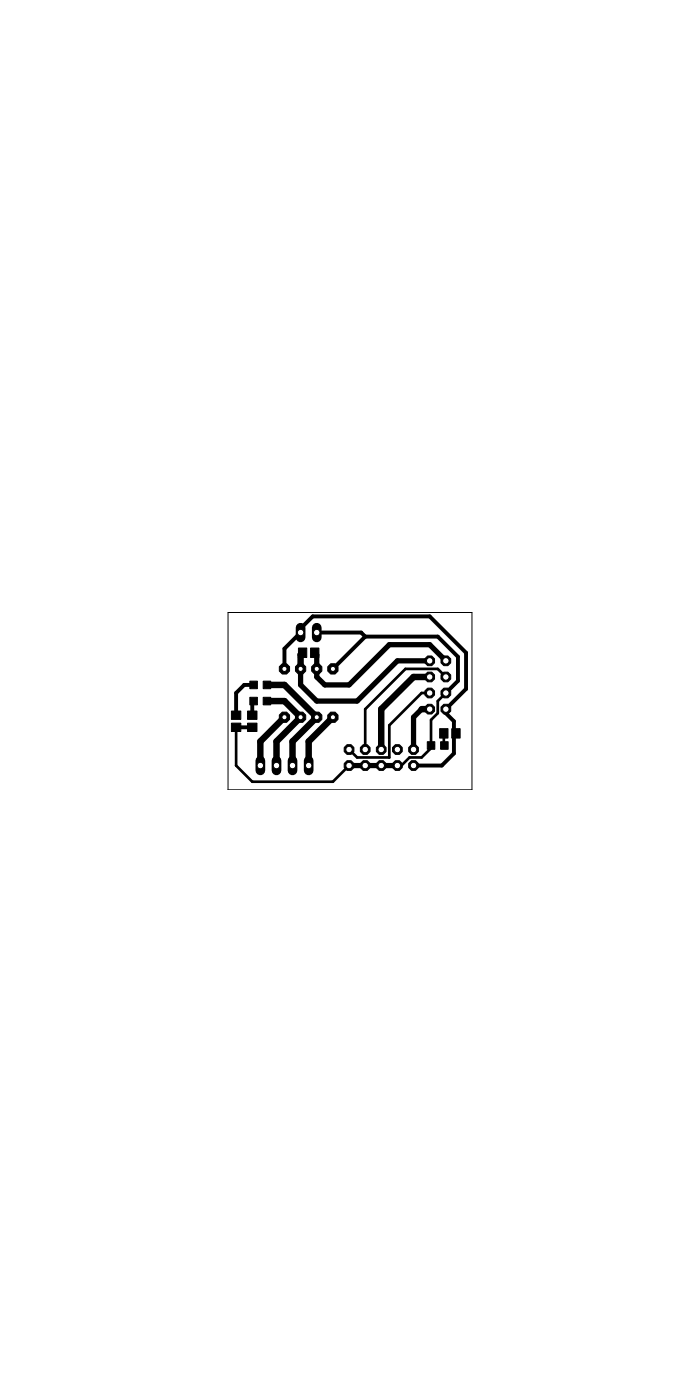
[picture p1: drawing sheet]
<svg xmlns="http://www.w3.org/2000/svg" width="110mm" height="220mm" viewBox="0 0 110 220" stroke-linecap="round" stroke-linejoin="round" font-family="sans-serif">
<g fill="#000" stroke="#000" stroke-width=".16">
<path d="M36.4 113.7h1.5v1.3h-1.5zM36.4 111.8h1.5v1.3h-1.5zM38.9 113.7h1.5v1.3h-1.5zM38.9 111.8h1.5v1.3h-1.5zM39.3 107.1h1.2v1.2h-1.2zM39.3 109.6h1.2v1.2h-1.2zM41.4 107.1h1.2v1.2h-1.2zM41.4 109.6h1.2v1.2h-1.2zM46.9 101.9h1.3v1.5h-1.3zM48.8 101.9h1.3v1.5h-1.3zM67.2 116.6h1.2v1.2h-1.2zM69.1 114.6h1.3v1.5h-1.3z"/>
<path d="M69.3 116.6h1.2v1.2h-1.2zM71 114.6h1.3v1.5h-1.3z"/>
<circle cx="44.7" cy="112.8" r=".87"/>
</g>
<path d="M49.8 99.5h7l.6 .6M37.1 114.4h2.6M39.9 107.7h-1.5l-1.3 1.3v3.8M39.9 110.2l-.2 .3v2M44.7 105.2v-3.2l2.6-2.5v-.7l1.9-1.9h18.4l5.7 5.7v5.7l-3.2 3.2v.6l1.3 1.3v1.6l.3 .3-.3 .3v2.9l-1.9 1.9h-4.5M57.4 100.1h11.4l3.2 3.2v3.8l-1.9 1.9M57.4 100.1l-5.1 5.1" fill="none" stroke="#000" stroke-width=".61"/>
<path d="M42 110.2h2.7l2.6 2.6-3.8 3.8v3.8M42 107.7h2.7l5.1 5.1-3.8 3.8v3.8M44.7 112.8l-3.8 3.8v3.8M47.6 102.6l-.3 .4v2.2M52.3 112.8l-3.8 3.8v3.8M66.3 111.5h1.3M67.6 106.4h-2.6l-5.1 5.1v6.4" fill="none" stroke="#000" stroke-width="1"/>
<path d="M49.5 102.6l.3 .4v3.4l1.3 1.3h3.8l6.3-6.3h6.4l2.5 2.5M66.3 111.5l-1.3 1.3v5.1M67.6 103.9h-5.1l-6.3 6.3h-6.4l-2.5-2.5v-2.5M54.9 120.4h7.6" fill="none" stroke="#000" stroke-width=".83"/>
<path d="M37.1 114.4v6l2.6 2.5h12.6l2.6-2.5M67.6 117.2h.6l-1.9 1.9h-1.9l-1.3 1.3h-.6M67.6 109h-1.3l-5.1 5v5.1h-5l-1.3-1.2M69.8 115.3v1.6l.3 .3h-.2M70.1 109l-1.3 1.2v1.9l-1 1.1v4M70.1 106.4l-1.3-1.2h-5l-6.4 6.3v6.4" fill="none" stroke="#000" stroke-width=".42"/>
<circle cx="44.7" cy="112.8" r=".4" fill="#fff" stroke="#000" stroke-width=".16"/>
<circle cx="47.3" cy="112.8" r=".87" fill="#000" stroke="#000" stroke-width=".16"/>
<circle cx="47.3" cy="112.8" r=".4" fill="#fff" stroke="#000" stroke-width=".16"/>
<circle cx="49.8" cy="112.8" r=".87" fill="#000" stroke="#000" stroke-width=".16"/>
<circle cx="49.8" cy="112.8" r=".4" fill="#fff" stroke="#000" stroke-width=".16"/>
<circle cx="52.3" cy="112.8" r=".87" fill="#000" stroke="#000" stroke-width=".16"/>
<circle cx="52.3" cy="112.8" r=".4" fill="#fff" stroke="#000" stroke-width=".16"/>
<circle cx="52.3" cy="105.2" r=".87" fill="#000" stroke="#000" stroke-width=".16"/>
<circle cx="52.3" cy="105.2" r=".4" fill="#fff" stroke="#000" stroke-width=".16"/>
<circle cx="49.8" cy="105.2" r=".87" fill="#000" stroke="#000" stroke-width=".16"/>
<circle cx="49.8" cy="105.2" r=".4" fill="#fff" stroke="#000" stroke-width=".16"/>
<circle cx="47.3" cy="105.2" r=".87" fill="#000" stroke="#000" stroke-width=".16"/>
<circle cx="47.3" cy="105.2" r=".4" fill="#fff" stroke="#000" stroke-width=".16"/>
<circle cx="44.7" cy="105.2" r=".87" fill="#000" stroke="#000" stroke-width=".16"/>
<circle cx="44.7" cy="105.2" r=".4" fill="#fff" stroke="#000" stroke-width=".16"/>
<circle cx="65" cy="117.9" r=".83" fill="#000" stroke="#000" stroke-width=".16"/>
<circle cx="65" cy="117.9" r=".51" fill="#fff" stroke="#000" stroke-width=".16"/>
<circle cx="65" cy="120.4" r=".83" fill="#000" stroke="#000" stroke-width=".16"/>
<circle cx="65" cy="120.4" r=".51" fill="#fff" stroke="#000" stroke-width=".16"/>
<circle cx="62.5" cy="117.9" r=".83" fill="#000" stroke="#000" stroke-width=".16"/>
<circle cx="62.5" cy="117.9" r=".51" fill="#fff" stroke="#000" stroke-width=".16"/>
<circle cx="62.5" cy="120.4" r=".83" fill="#000" stroke="#000" stroke-width=".16"/>
<circle cx="62.5" cy="120.4" r=".51" fill="#fff" stroke="#000" stroke-width=".16"/>
<circle cx="59.9" cy="117.9" r=".83" fill="#000" stroke="#000" stroke-width=".16"/>
<circle cx="59.9" cy="117.9" r=".51" fill="#fff" stroke="#000" stroke-width=".16"/>
<circle cx="59.9" cy="120.4" r=".83" fill="#000" stroke="#000" stroke-width=".16"/>
<circle cx="59.9" cy="120.4" r=".51" fill="#fff" stroke="#000" stroke-width=".16"/>
<circle cx="57.4" cy="117.9" r=".83" fill="#000" stroke="#000" stroke-width=".16"/>
<circle cx="57.4" cy="117.9" r=".51" fill="#fff" stroke="#000" stroke-width=".16"/>
<circle cx="57.4" cy="120.4" r=".83" fill="#000" stroke="#000" stroke-width=".16"/>
<circle cx="57.4" cy="120.4" r=".51" fill="#fff" stroke="#000" stroke-width=".16"/>
<circle cx="54.9" cy="117.9" r=".83" fill="#000" stroke="#000" stroke-width=".16"/>
<circle cx="54.9" cy="117.9" r=".51" fill="#fff" stroke="#000" stroke-width=".16"/>
<circle cx="54.9" cy="120.4" r=".83" fill="#000" stroke="#000" stroke-width=".16"/>
<circle cx="54.9" cy="120.4" r=".51" fill="#fff" stroke="#000" stroke-width=".16"/>
<circle cx="70.1" cy="111.5" r=".83" fill="#000" stroke="#000" stroke-width=".16"/>
<circle cx="70.1" cy="111.5" r=".51" fill="#fff" stroke="#000" stroke-width=".16"/>
<circle cx="67.6" cy="111.5" r=".83" fill="#000" stroke="#000" stroke-width=".16"/>
<circle cx="67.6" cy="111.5" r=".51" fill="#fff" stroke="#000" stroke-width=".16"/>
<circle cx="70.1" cy="109" r=".83" fill="#000" stroke="#000" stroke-width=".16"/>
<circle cx="70.1" cy="109" r=".51" fill="#fff" stroke="#000" stroke-width=".16"/>
<circle cx="67.6" cy="109" r=".83" fill="#000" stroke="#000" stroke-width=".16"/>
<circle cx="67.6" cy="109" r=".51" fill="#fff" stroke="#000" stroke-width=".16"/>
<circle cx="70.1" cy="106.4" r=".83" fill="#000" stroke="#000" stroke-width=".16"/>
<circle cx="70.1" cy="106.4" r=".51" fill="#fff" stroke="#000" stroke-width=".16"/>
<circle cx="67.6" cy="106.4" r=".83" fill="#000" stroke="#000" stroke-width=".16"/>
<circle cx="67.6" cy="106.4" r=".51" fill="#fff" stroke="#000" stroke-width=".16"/>
<circle cx="70.1" cy="103.9" r=".83" fill="#000" stroke="#000" stroke-width=".16"/>
<circle cx="70.1" cy="103.9" r=".51" fill="#fff" stroke="#000" stroke-width=".16"/>
<circle cx="67.6" cy="103.9" r=".83" fill="#000" stroke="#000" stroke-width=".16"/>
<circle cx="67.6" cy="103.9" r=".51" fill="#fff" stroke="#000" stroke-width=".16"/>
<path d="M40.9 119.6v1.5" fill="none" stroke="#000" stroke-width="1.5"/>
<circle cx="40.9" cy="120.4" r=".51" fill="#fff" stroke="#000" stroke-width=".16"/>
<path d="M43.5 119.6v1.5" fill="none" stroke="#000" stroke-width="1.5"/>
<circle cx="43.5" cy="120.4" r=".51" fill="#fff" stroke="#000" stroke-width=".16"/>
<path d="M46 119.6v1.5" fill="none" stroke="#000" stroke-width="1.5"/>
<circle cx="46" cy="120.4" r=".51" fill="#fff" stroke="#000" stroke-width=".16"/>
<path d="M48.5 119.6v1.5" fill="none" stroke="#000" stroke-width="1.5"/>
<circle cx="48.5" cy="120.4" r=".51" fill="#fff" stroke="#000" stroke-width=".16"/>
<path d="M47.3 98.7v1.5" fill="none" stroke="#000" stroke-width="1.5"/>
<circle cx="47.3" cy="99.5" r=".51" fill="#fff" stroke="#000" stroke-width=".16"/>
<path d="M49.8 98.7v1.5" fill="none" stroke="#000" stroke-width="1.5"/>
<circle cx="49.8" cy="99.5" r=".51" fill="#fff" stroke="#000" stroke-width=".16"/>
<path d="M35.9 96.3h38.3v27.9h-38.3z" fill="none" stroke="#000" stroke-width=".16"/>
</svg>
